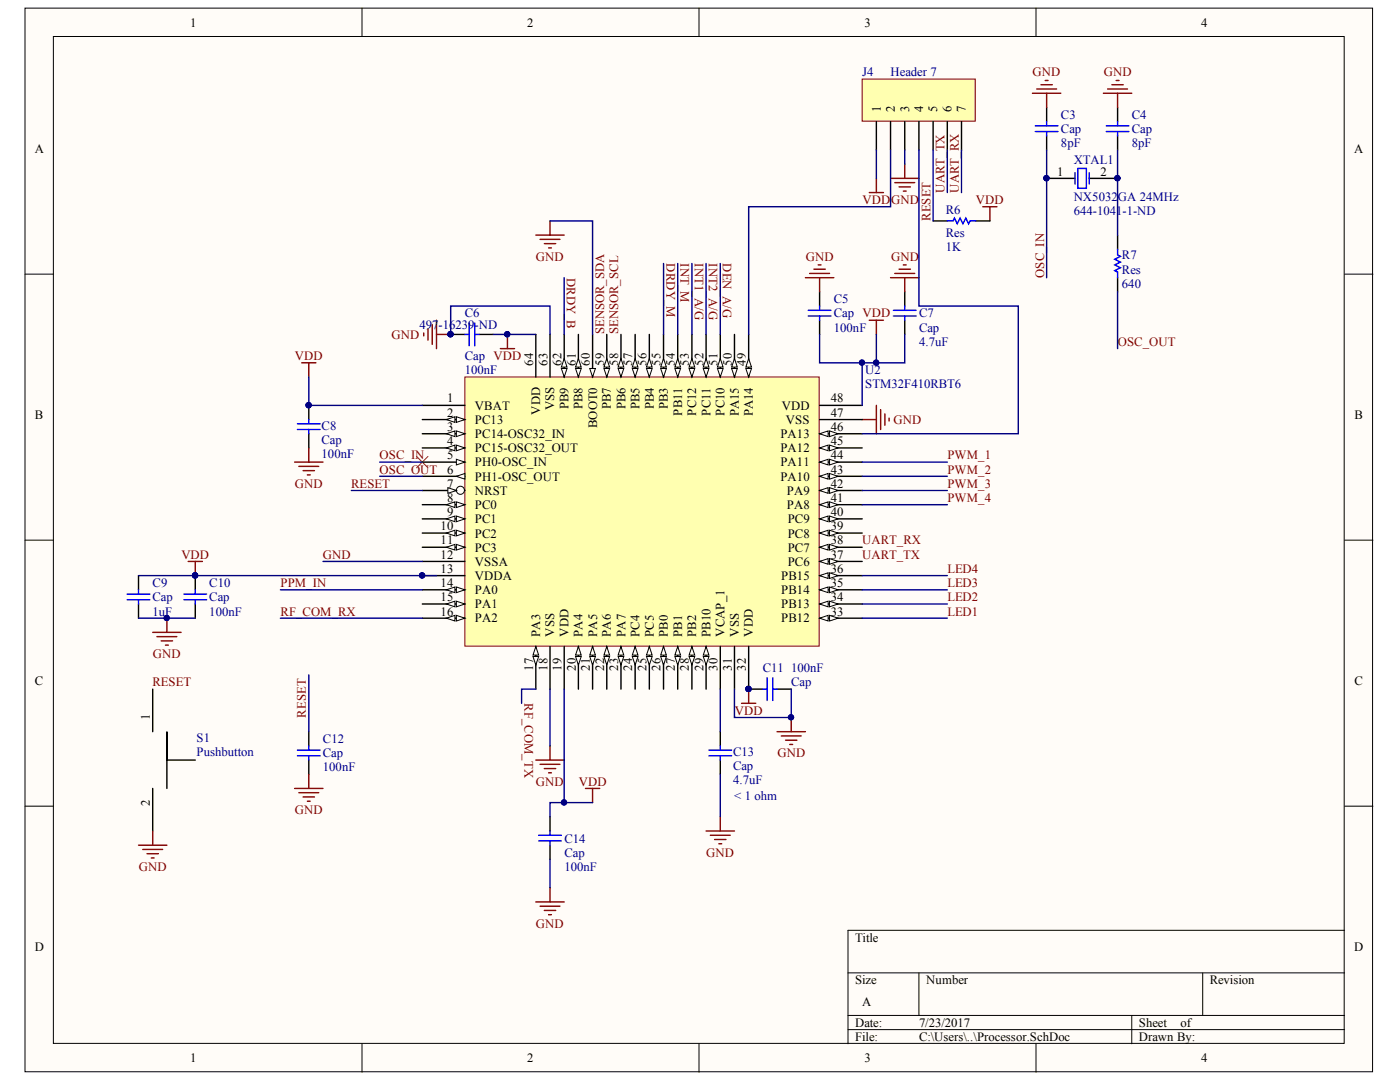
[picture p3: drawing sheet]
<svg xmlns="http://www.w3.org/2000/svg" width="279mm" height="216mm" viewBox="0 0 279 216" stroke-linecap="round" stroke-linejoin="round" font-family="sans-serif">
<defs><g id="words">
<g font-size="2.5">
<text x="38" y="5.3">1</text>
<text x="105.2" y="5.3">2</text>
<text x="172.5" y="5.3">3</text>
<text x="239.7" y="5.3">4</text>
<text x="175.8" y="22.3" transform="rotate(-90 175.8 22.3)">1</text>
<text x="178.6" y="22.3" transform="rotate(-90 178.6 22.3)">2</text>
<text x="181.5" y="22.3" transform="rotate(-90 181.5 22.3)">3</text>
<text x="184.3" y="22.3" transform="rotate(-90 184.3 22.3)">4</text>
<text x="187" y="22.3" transform="rotate(-90 187 22.3)">5</text>
<text x="189.9" y="22.3" transform="rotate(-90 189.9 22.3)">6</text>
<text x="192.7" y="22.3" transform="rotate(-90 192.7 22.3)">7</text>
<text x="6.9" y="30.4">A</text>
<text x="211" y="35.1">1</text>
<text x="219.6" y="35.1">2</text>
<text x="270.3" y="30.4">A</text>
<text x="106.4" y="72.9" transform="rotate(-90 106.4 72.9)">64</text>
<text x="109.3" y="72.9" transform="rotate(-90 109.3 72.9)">63</text>
<text x="112" y="72.9" transform="rotate(-90 112 72.9)">62</text>
<text x="114.9" y="72.9" transform="rotate(-90 114.9 72.9)">61</text>
<text x="117.7" y="72.9" transform="rotate(-90 117.7 72.9)">60</text>
<text x="120.6" y="72.9" transform="rotate(-90 120.6 72.9)">59</text>
<text x="123.4" y="72.9" transform="rotate(-90 123.4 72.9)">58</text>
<text x="126.2" y="72.9" transform="rotate(-90 126.2 72.9)">57</text>
<text x="129" y="72.9" transform="rotate(-90 129 72.9)">56</text>
<text x="131.8" y="72.9" transform="rotate(-90 131.8 72.9)">55</text>
<text x="134.7" y="72.9" transform="rotate(-90 134.7 72.9)">54</text>
<text x="137.5" y="72.9" transform="rotate(-90 137.5 72.9)">53</text>
<text x="140.4" y="72.9" transform="rotate(-90 140.4 72.9)">52</text>
<text x="143.2" y="72.9" transform="rotate(-90 143.2 72.9)">51</text>
<text x="146" y="72.9" transform="rotate(-90 146 72.9)">50</text>
<text x="148.8" y="72.9" transform="rotate(-90 148.8 72.9)">49</text>
<text x="6.9" y="83.5">B</text>
<text x="89.2" y="80.3">1</text>
<text x="89.2" y="83.2">2</text>
<text x="94.8" y="81.7">VBAT</text>
<text x="107.8" y="82.8" transform="rotate(-90 107.8 82.8)">VDD</text>
<text x="110.6" y="81.9" transform="rotate(-90 110.6 81.9)">VSS</text>
<text x="113.5" y="81.6" transform="rotate(-90 113.5 81.6)">PB9</text>
<text x="116.3" y="81.6" transform="rotate(-90 116.3 81.6)">PB8</text>
<text x="121.9" y="81.6" transform="rotate(-90 121.9 81.6)">PB7</text>
<text x="124.8" y="81.6" transform="rotate(-90 124.8 81.6)">PB6</text>
<text x="127.6" y="81.6" transform="rotate(-90 127.6 81.6)">PB5</text>
<text x="130.5" y="81.6" transform="rotate(-90 130.5 81.6)">PB4</text>
<text x="133.3" y="81.6" transform="rotate(-90 133.3 81.6)">PB3</text>
<text x="136.1" y="82.9" transform="rotate(-90 136.1 82.9)">PB11</text>
<text x="138.9" y="82.9" transform="rotate(-90 138.9 82.9)">PC12</text>
<text x="141.8" y="82.9" transform="rotate(-90 141.8 82.9)">PC11</text>
<text x="144.6" y="82.9" transform="rotate(-90 144.6 82.9)">PC10</text>
<text x="147.5" y="83" transform="rotate(-90 147.5 83)">PA15</text>
<text x="150.3" y="83" transform="rotate(-90 150.3 83)">PA14</text>
<text x="156" y="81.7">VDD</text>
<text x="165.8" y="80.3">48</text>
<text x="165.8" y="83.2">47</text>
<text x="270.3" y="83.5">B</text>
<text x="89.2" y="86">3</text>
<text x="89.2" y="88.8">4</text>
<text x="94.8" y="84.6">PC13</text>
<text x="94.8" y="87.4">PC14-OSC32_IN</text>
<text x="119.1" y="85.5" transform="rotate(-90 119.1 85.5)">BOOT0</text>
<text x="155.8" y="87.4">PA13</text>
<text x="156.9" y="84.6">VSS</text>
<text x="165.8" y="86">46</text>
<text x="165.8" y="88.8">45</text>
<text x="89.2" y="91.6">5</text>
<text x="89.2" y="94.5">6</text>
<text x="94.8" y="90.3">PC15-OSC32_OUT</text>
<text x="94.8" y="93.1">PH0-OSC_IN</text>
<text x="94.8" y="95.9">PH1-OSC_OUT</text>
<text x="155.8" y="95.9">PA10</text>
<text x="155.8" y="93.1">PA11</text>
<text x="155.8" y="90.3">PA12</text>
<text x="165.8" y="94.5">43</text>
<text x="165.8" y="91.6">44</text>
<text x="89.2" y="100.2">8</text>
<text x="89.2" y="97.3">7</text>
<text x="94.8" y="101.6">PC0</text>
<text x="94.8" y="98.7">NRST</text>
<text x="157" y="101.6">PA8</text>
<text x="157" y="98.7">PA9</text>
<text x="165.8" y="100.2">41</text>
<text x="165.8" y="97.3">42</text>
<text x="87.9" y="105.8">10</text>
<text x="89.2" y="103">9</text>
<text x="94.8" y="104.4">PC1</text>
<text x="94.8" y="107.3">PC2</text>
<text x="157.2" y="107.3">PC8</text>
<text x="157.2" y="104.4">PC9</text>
<text x="165.8" y="105.8">39</text>
<text x="165.8" y="103">40</text>
<text x="87.9" y="108.6">11</text>
<text x="87.9" y="111.5">12</text>
<text x="94.8" y="110.1">PC3</text>
<text x="94.8" y="112.9">VSSA</text>
<text x="157.2" y="112.9">PC6</text>
<text x="157.2" y="110.1">PC7</text>
<text x="165.8" y="111.5">37</text>
<text x="165.8" y="108.6">38</text>
<text x="87.9" y="114.3">13</text>
<text x="87.9" y="117.2">14</text>
<text x="87.9" y="119.9">15</text>
<text x="94.8" y="115.7">VDDA</text>
<text x="94.8" y="118.6">PA0</text>
<text x="155.9" y="118.6">PB14</text>
<text x="155.9" y="115.7">PB15</text>
<text x="165.8" y="119.9">34</text>
<text x="165.8" y="117.2">35</text>
<text x="165.8" y="114.3">36</text>
<text x="87.9" y="122.8">16</text>
<text x="94.8" y="121.4">PA1</text>
<text x="94.8" y="124.2">PA2</text>
<text x="155.9" y="124.2">PB12</text>
<text x="155.9" y="121.4">PB13</text>
<text x="165.8" y="122.8">33</text>
<text x="107.8" y="127" transform="rotate(-90 107.8 127)">PA3</text>
<text x="110.6" y="127" transform="rotate(-90 110.6 127)">VSS</text>
<text x="113.5" y="127" transform="rotate(-90 113.5 127)">VDD</text>
<text x="116.3" y="127" transform="rotate(-90 116.3 127)">PA4</text>
<text x="119.1" y="127" transform="rotate(-90 119.1 127)">PA5</text>
<text x="121.9" y="127" transform="rotate(-90 121.9 127)">PA6</text>
<text x="124.8" y="127" transform="rotate(-90 124.8 127)">PA7</text>
<text x="127.6" y="127" transform="rotate(-90 127.6 127)">PC4</text>
<text x="130.5" y="127" transform="rotate(-90 130.5 127)">PC5</text>
<text x="133.3" y="127" transform="rotate(-90 133.3 127)">PB0</text>
<text x="136.1" y="127" transform="rotate(-90 136.1 127)">PB1</text>
<text x="138.9" y="127" transform="rotate(-90 138.9 127)">PB2</text>
<text x="141.8" y="127" transform="rotate(-90 141.8 127)">PB10</text>
<text x="144.6" y="127" transform="rotate(-90 144.6 127)">VCAP_1</text>
<text x="147.5" y="127" transform="rotate(-90 147.5 127)">VSS</text>
<text x="150.3" y="127" transform="rotate(-90 150.3 127)">VDD</text>
<text x="6.9" y="136.6">C</text>
<text x="106.4" y="133.8" transform="rotate(-90 106.4 133.8)">17</text>
<text x="109.3" y="133.8" transform="rotate(-90 109.3 133.8)">18</text>
<text x="112" y="133.8" transform="rotate(-90 112 133.8)">19</text>
<text x="114.9" y="133.8" transform="rotate(-90 114.9 133.8)">20</text>
<text x="117.7" y="133.8" transform="rotate(-90 117.7 133.8)">21</text>
<text x="120.6" y="133.8" transform="rotate(-90 120.6 133.8)">22</text>
<text x="123.4" y="133.8" transform="rotate(-90 123.4 133.8)">23</text>
<text x="126.2" y="133.8" transform="rotate(-90 126.2 133.8)">24</text>
<text x="129" y="133.8" transform="rotate(-90 129 133.8)">25</text>
<text x="131.8" y="133.8" transform="rotate(-90 131.8 133.8)">26</text>
<text x="134.7" y="133.8" transform="rotate(-90 134.7 133.8)">27</text>
<text x="137.5" y="133.8" transform="rotate(-90 137.5 133.8)">28</text>
<text x="140.4" y="133.8" transform="rotate(-90 140.4 133.8)">29</text>
<text x="143.2" y="133.8" transform="rotate(-90 143.2 133.8)">30</text>
<text x="146" y="133.8" transform="rotate(-90 146 133.8)">31</text>
<text x="148.8" y="133.8" transform="rotate(-90 148.8 133.8)">32</text>
<text x="270.3" y="136.6">C</text>
<text x="29.9" y="143.7" transform="rotate(-90 29.9 143.7)">1</text>
<text x="29.9" y="160.9" transform="rotate(-90 29.9 160.9)">2</text>
<text x="6.9" y="189.7">D</text>
<text x="170.6" y="187.9">Title</text>
<text x="270.3" y="189.7">D</text>
<text x="170.6" y="196.4">Size</text>
<text x="184.8" y="196.4">Number</text>
<text x="241.4" y="196.4">Revision</text>
<text x="172.1" y="200.7">A</text>
<text x="170.6" y="204.9">Date:</text>
<text x="170.6" y="207.7">File:</text>
<text x="183.4" y="204.9">7/23/2017</text>
<text x="183.4" y="207.7">C:\Users\..\Processor.SchDoc</text>
<text x="227.3" y="204.9">Sheet</text>
<text x="227.3" y="207.7">Drawn By:</text>
<text x="235.6" y="204.9">of</text>
<text x="38" y="212">1</text>
<text x="105.2" y="212">2</text>
<text x="172.5" y="212">3</text>
<text x="239.7" y="212">4</text>
</g>
<g font-size="2.5" fill="#000080">
<text x="172.1" y="15.2">J4</text>
<text x="177.7" y="15.2">Header 7</text>
<text x="211.7" y="23.8">C3</text>
<text x="225.9" y="23.8">C4</text>
<text x="211.7" y="29.4">8pF</text>
<text x="211.7" y="26.5">Cap</text>
<text x="225.9" y="29.4">8pF</text>
<text x="225.9" y="26.5">Cap</text>
<text x="214.3" y="32.8">XTAL1</text>
<text x="214.3" y="40.2">NX5032GA 24MHz</text>
<text x="188.7" y="42.7">R6</text>
<text x="188.7" y="47.3">Res</text>
<text x="214.3" y="42.9">644-1041-1-ND</text>
<text x="188.7" y="50">1K</text>
<text x="223.9" y="51.7">R7</text>
<text x="223.9" y="57.4">640</text>
<text x="223.9" y="54.6">Res</text>
<text x="83.7" y="65.6">497-16239-ND</text>
<text x="92.8" y="63.3">C6</text>
<text x="166.4" y="60.5">C5</text>
<text x="166.4" y="63.3">Cap VDD</text>
<text x="183.4" y="63.3">C7</text>
<text x="92.8" y="71.8">Cap VDD</text>
<text x="166.4" y="66.2">100nF</text>
<text x="183.4" y="69">4.7uF</text>
<text x="183.4" y="66.2">Cap</text>
<text x="92.8" y="74.6">100nF</text>
<text x="172.7" y="74.6">U2</text>
<text x="172.7" y="77.5">STM32F410RBT6</text>
<text x="64.2" y="85.7">C8</text>
<text x="64.2" y="88.6">Cap</text>
<text x="64.2" y="91.4">100nF</text>
<text x="30.4" y="117.2">C9</text>
<text x="30.4" y="119.9">Cap</text>
<text x="41.8" y="117.2">C10</text>
<text x="41.8" y="119.9">Cap</text>
<text x="30.4" y="122.8">1uF</text>
<text x="41.8" y="122.8">100nF</text>
<text x="152.2" y="134.1">C11</text>
<text x="157.9" y="134.1">100nF</text>
<text x="157.9" y="136.9">Cap</text>
<text x="39.2" y="148">S1</text>
<text x="64.4" y="148.3">C12</text>
<text x="39.2" y="150.8">Pushbutton</text>
<text x="64.4" y="153.9">100nF</text>
<text x="64.4" y="151.1">Cap</text>
<text x="146.3" y="150.8">C13</text>
<text x="146.3" y="153.7">Cap</text>
<text x="146.3" y="156.5">4.7uF</text>
<text x="146.5" y="159.6">&lt; 1 ohm</text>
<text x="112.6" y="173.8">100nF</text>
<text x="112.6" y="168.1">C14</text>
<text x="112.6" y="170.9">Cap</text>
</g>
<g font-size="2.5" fill="#800000">
<text x="206.1" y="15.2">GND</text>
<text x="220.3" y="15.2">GND</text>
<text x="172.2" y="40.7">VDD</text>
<text x="177.8" y="40.7">GND</text>
<text x="188.5" y="38.5" transform="rotate(-90 188.5 38.5)">UART_TX</text>
<text x="191.4" y="38.5" transform="rotate(-90 191.4 38.5)">UART_RX</text>
<text x="194.7" y="40.7">VDD</text>
<text x="185.7" y="44.1" transform="rotate(-90 185.7 44.1)">RESET</text>
<text x="107" y="52">GND</text>
<text x="133" y="52.6" transform="rotate(90 133 52.6)">DRDY_M</text>
<text x="135.8" y="52.6" transform="rotate(90 135.8 52.6)">INT_M</text>
<text x="138.7" y="52.6" transform="rotate(90 138.7 52.6)">INT1_A/G</text>
<text x="141.5" y="52.6" transform="rotate(90 141.5 52.6)">INT2_A/G</text>
<text x="144.3" y="52.6" transform="rotate(90 144.3 52.6)">DEN_A/G</text>
<text x="160.8" y="52">GND</text>
<text x="177.8" y="52">GND</text>
<text x="113.1" y="55.5" transform="rotate(90 113.1 55.5)">DRDY_B</text>
<text x="208.4" y="55.5" transform="rotate(-90 208.4 55.5)">OSC_IN</text>
<text x="58.9" y="71.8">VDD</text>
<text x="78.1" y="67.6">GND</text>
<text x="120.6" y="66.7" transform="rotate(-90 120.6 66.7)">SENSOR_SDA</text>
<text x="123.4" y="66.7" transform="rotate(-90 123.4 66.7)">SENSOR_SCL</text>
<text x="223.1" y="69">OSC_OUT</text>
<text x="178.3" y="84.6">GND</text>
<text x="75.8" y="91.6">OSC_IN</text>
<text x="75.8" y="94.5">OSC_OUT</text>
<text x="189.1" y="91.6">PWM_1</text>
<text x="189.1" y="94.5">PWM_2</text>
<text x="58.9" y="97.3">GND</text>
<text x="70.1" y="97.3">RESET</text>
<text x="189.1" y="97.3">PWM_3</text>
<text x="189.1" y="100.2">PWM_4</text>
<text x="36.2" y="111.5">VDD</text>
<text x="64.4" y="111.5">GND</text>
<text x="172.1" y="111.5">UART_TX</text>
<text x="172.1" y="108.6">UART_RX</text>
<text x="56" y="117.2">PPM_IN</text>
<text x="189.1" y="119.9">LED2</text>
<text x="189.1" y="117.2">LED3</text>
<text x="189.1" y="114.3">LED4</text>
<text x="56" y="122.8">RF_COM_RX</text>
<text x="189.1" y="122.8">LED1</text>
<text x="30.5" y="131.3">GND</text>
<text x="30.4" y="136.9">RESET</text>
<text x="61.1" y="143.2" transform="rotate(-90 61.1 143.2)">RESET</text>
<text x="104.7" y="140.3" transform="rotate(90 104.7 140.3)">RF_COM_TX</text>
<text x="146.6" y="142.6">VDD</text>
<text x="155.2" y="151.1">GND</text>
<text x="107" y="156.8">GND</text>
<text x="115.5" y="156.8">VDD</text>
<text x="58.9" y="162.5">GND</text>
<text x="27.7" y="173.8">GND</text>
<text x="141" y="170.9">GND</text>
<text x="107" y="185.1">GND</text>
</g>
</g></defs>
<g fill="#fffcf8" stroke="#000" stroke-width=".2">
<path d="M5 1.6h268.9v212.3h-268.9z"/>
<path d="M10.7 7.3h257.6v200.9h-257.6z"/>
</g>
<g fill="none" stroke="#000" stroke-width=".2">
<path d="M72.2 1.6v5.7M139.5 1.6v5.7M206.8 1.6v5.7M5 54.7h5.7M268.3 54.7h5.7M5 107.8h5.7M268.3 107.8h5.7M5 160.9h5.7M268.3 160.9h5.7M169.2 194.1h99.1M183.4 194.1v8.5M240 194.1v8.5"/>
<path d="M268.3 185.6h-99.1v22.7M72.2 208.3v5.6M139.5 208.3v5.6M169.2 202.6h99.1M169.2 205.4h99.1M206.8 208.3v5.6M225.9 202.6v5.7"/>
</g>
<g fill="none" stroke="#800000" stroke-width=".28">
<path d="M206 18.6h5.7M206.9 17.8h4M207.7 16.9h2.3M208.6 16.1h.6M208.9 18.6v2.8M220.2 18.6h5.7M221.1 17.8h3.9M221.9 16.9h2.3M222.8 16.1h.5M223 18.6v2.8M173.5 38.4h2.8M174.9 35.6v2.8"/>
<path d="M177.7 35.6h5.7M178.6 36.4h3.9M179.4 37.3h2.3M180.3 38.1h.5M180.6 32.8v2.8M160.7 55.4h5.7M161.6 54.6h4M162.4 53.7h2.3M163.3 52.9h.6M163.6 55.4v2.8M177.7 55.4h5.7M178.6 54.6h3.9"/>
<path d="M179.4 53.7h2.3M180.3 52.9h.5M180.6 55.4v2.8M196.1 41.3h2.9M197.6 41.3v2.8M84.6 66.4v.6M85.4 65.6v2.3M86.3 64.8v3.9M87.1 63.9v5.7M87.1 66.7h2.8M99.9 69.6h2.8M101.3 66.7v2.9"/>
<path d="M173.5 63.9h2.8M174.9 63.9v2.8M172.1 83.7h2.8M174.9 80.9v5.6M175.7 81.7v4M176.6 82.6v2.3M177.4 83.4v.6M149.4 137.5v2.8M58.8 157.3h5.7M59.6 158.2h4M60.5 159h2.3M61.3 159.9h.6"/>
<path d="M61.6 154.5v2.8M106.9 151.7h5.7M107.8 152.5h3.9M108.6 153.4h2.3M109.5 154.2h.5M109.8 148.8v2.9M116.8 157.3h2.9M118.3 157.3v2.9M148 140.3h2.8M155.1 146h5.6M155.9 146.8h4M156.8 147.7h2.2"/>
<path d="M157.6 148.5h.6M157.9 143.2v2.8M106.9 180h5.7M109.8 177.1v2.9M107.8 180.8h3.9M108.6 181.7h2.3M109.5 182.5h.5"/>
</g>
<g fill="#000080" stroke="#000080" stroke-width=".2">
<circle cx="101.2" cy="66.7" r=".52"/>
<circle cx="149.4" cy="137.5" r=".52"/>
<circle cx="89.9" cy="66.7" r=".52"/>
<circle cx="157.9" cy="143.1" r=".52"/>
</g>
<g fill="none" stroke="#000" stroke-width=".28">
<path d="M208.9 21.4v2.9M208.9 27.1v2.8M223 21.4v2.9M223 27.1v2.8M163.6 58.2v2.9M180.6 58.2v2.9M186.2 44.1h2.9M194.7 44.1h2.9M223 46.9v2.8M223 55.4v2.8M89.9 66.7h2.9M95.6 66.7h2.8"/>
<path d="M163.6 63.9v2.8M180.6 63.9v2.8M149.4 137.5h2.8M155.1 137.5h2.8M61.6 146v2.8M61.6 151.7v2.8M109.8 163v2.8M109.8 168.6v2.9"/>
</g>
<g fill="none" stroke="#00f" stroke-width=".28">
<path d="M206.6 26.3h4.5M206.6 25.1h4.5M208.9 24.3v.8M208.9 26.3v.8M220.8 26.3h4.5M220.8 25.1h4.5M223 24.3v.8M223 26.3v.8M189.1 44.1h1.1l.3-.6 .5 1.2 .6-1.2 .6 1.2 .5-1.2 .6 1.2 .3-.6h1.1M223 49.7v1.2l.6 .3-1.1 .5 1.1 .6-1.1 .6 1.1 .5-1.1 .6 .5 .3v1.1M92.8 66.7h.8M93.6 64.5v4.5"/>
<path d="M94.8 64.5v4.5M94.8 66.7h.8M161.3 61.9h4.5M161.3 63.1h4.5M163.6 61.1v.8M163.6 63.1v.8M178.3 61.9h4.5M178.3 63.1h4.5M180.6 61.1v.8M180.6 63.1v.8M152.2 137.5h.9M153.1 135.2v4.6"/>
<path d="M154.2 135.2v4.6M154.2 137.5h.9M59.4 150.8h4.5M59.4 149.7h4.5M61.6 148.8v.9M61.6 150.8v.9M107.5 166.7h4.5M107.5 167.8h4.5M109.8 165.8v.9M109.8 167.8v.8"/>
</g>
<path d="M172.1 15.8h22.5v8.4h-22.5z" fill="#ffffb0" stroke="#800000" stroke-width=".2"/>
<path d="M174.9 24.3v5.6M177.7 24.3v5.6M180.6 24.3v5.6M183.4 24.3v5.6M186.2 24.3v5.6M189.1 24.3v5.6M191.9 24.3v5.6M208.9 35.6h5.6M217.4 35.6h5.6" fill="none" stroke="#000" stroke-width=".28"/>
<path d="M106.9 46.9h5.7M107.8 47.8h3.9M108.6 48.6h2.3M109.5 49.5h.5M109.8 44.1v2.8" fill="none" stroke="#800000" stroke-width=".28"/>
<path d="M83.1 91.1l2.3 2.2M85.4 91.1l-2.3 2.2" fill="none" stroke="#f00" stroke-width=".2"/>
<g fill="#000080" stroke="#000080" stroke-width=".2">
<circle cx="208.8" cy="35.6" r=".52"/>
<circle cx="223" cy="35.6" r=".52"/>
</g>
<path d="M214.5 34.5v2.2M215.1 33.6h1.7v4h-1.7zM217.4 34.5v2.2" fill="none" stroke="#00f" stroke-width=".28"/>
<path d="M92.8 75.2h70.7v53.7h-70.7z" fill="#ffffb0" stroke="#800000" stroke-width=".2"/>
<path d="M84.3 80.9h8.5M143.7 129v8.5M163.6 123.4h8.5" fill="none" stroke="#000" stroke-width=".28"/>
<path d="M163.6 123.4l1.7-.6v1.1z" fill="#fffcf8"/>
<path d="M163.6 123.4l1.7-.6v1.1z" fill="none" stroke="#000" stroke-width=".2"/>
<path d="M165.6 122.8l1.7 .6-1.7 .5z" fill="#fffcf8"/>
<path d="M165.6 122.8l1.7 .6-1.7 .5z" fill="none" stroke="#000" stroke-width=".2"/>
<path d="M163.6 120.5h8.5" fill="none" stroke="#000" stroke-width=".28"/>
<path d="M163.6 120.5l1.7-.5v1.1z" fill="#fffcf8"/>
<path d="M163.6 120.5l1.7-.5v1.1z" fill="none" stroke="#000" stroke-width=".2"/>
<path d="M165.6 120l1.7 .5-1.7 .6z" fill="#fffcf8"/>
<path d="M165.6 120l1.7 .5-1.7 .6z" fill="none" stroke="#000" stroke-width=".2"/>
<path d="M163.6 117.7h8.5" fill="none" stroke="#000" stroke-width=".28"/>
<path d="M163.6 117.7l1.7-.6v1.2z" fill="#fffcf8"/>
<path d="M163.6 117.7l1.7-.6v1.2z" fill="none" stroke="#000" stroke-width=".2"/>
<path d="M165.6 117.1l1.7 .6-1.7 .6z" fill="#fffcf8"/>
<path d="M165.6 117.1l1.7 .6-1.7 .6z" fill="none" stroke="#000" stroke-width=".2"/>
<path d="M163.6 114.9h8.5" fill="none" stroke="#000" stroke-width=".28"/>
<path d="M163.6 114.9l1.7-.6v1.1z" fill="#fffcf8"/>
<path d="M163.6 114.9l1.7-.6v1.1z" fill="none" stroke="#000" stroke-width=".2"/>
<path d="M165.6 114.3l1.7 .6-1.7 .5z" fill="#fffcf8"/>
<path d="M165.6 114.3l1.7 .6-1.7 .5z" fill="none" stroke="#000" stroke-width=".2"/>
<path d="M115.4 66.7v8.5" fill="none" stroke="#000" stroke-width=".28"/>
<path d="M114.9 73.5h1.1l-.6 1.7z" fill="#fffcf8"/>
<path d="M114.9 73.5h1.1l-.6 1.7z" fill="none" stroke="#000" stroke-width=".2"/>
<path d="M115.4 71.5l.6 1.7h-1.1z" fill="#fffcf8"/>
<path d="M115.4 71.5l.6 1.7h-1.1z" fill="none" stroke="#000" stroke-width=".2"/>
<path d="M163.6 86.5h8.5" fill="none" stroke="#000" stroke-width=".28"/>
<path d="M163.6 86.5l1.7-.5v1.1z" fill="#fffcf8"/>
<path d="M163.6 86.5l1.7-.5v1.1z" fill="none" stroke="#000" stroke-width=".2"/>
<path d="M165.6 86l1.7 .5-1.7 .6z" fill="#fffcf8"/>
<path d="M165.6 86l1.7 .5-1.7 .6z" fill="none" stroke="#000" stroke-width=".2"/>
<path d="M121.1 66.7v8.5M163.6 80.9h8.5" fill="none" stroke="#000" stroke-width=".28"/>
<path d="M120.5 73.5h1.2l-.6 1.7z" fill="#fffcf8"/>
<path d="M120.5 73.5h1.2l-.6 1.7z" fill="none" stroke="#000" stroke-width=".2"/>
<path d="M121.1 71.5l.6 1.7h-1.2z" fill="#fffcf8"/>
<path d="M121.1 71.5l.6 1.7h-1.2z" fill="none" stroke="#000" stroke-width=".2"/>
<path d="M118.3 66.7v8.5" fill="none" stroke="#000" stroke-width=".28"/>
<path d="M117.7 73.5h1.1l-.5 1.7z" fill="#fffcf8"/>
<path d="M117.7 73.5h1.1l-.5 1.7z" fill="none" stroke="#000" stroke-width=".2"/>
<path d="M84.3 100.7h8.5" fill="none" stroke="#000" stroke-width=".28"/>
<path d="M91.1 100.1l1.7 .6-1.7 .6z" fill="#fffcf8"/>
<path d="M91.1 100.1l1.7 .6-1.7 .6z" fill="none" stroke="#000" stroke-width=".2"/>
<path d="M89.1 100.7l1.7-.6v1.2z" fill="#fffcf8"/>
<path d="M89.1 100.7l1.7-.6v1.2z" fill="none" stroke="#000" stroke-width=".2"/>
<path d="M84.3 103.5h8.5" fill="none" stroke="#000" stroke-width=".28"/>
<path d="M91.1 103l1.7 .5-1.7 .6z" fill="#fffcf8"/>
<path d="M91.1 103l1.7 .5-1.7 .6z" fill="none" stroke="#000" stroke-width=".2"/>
<path d="M89.1 103.5l1.7-.5v1.1z" fill="#fffcf8"/>
<path d="M89.1 103.5l1.7-.5v1.1z" fill="none" stroke="#000" stroke-width=".2"/>
<path d="M84.3 106.4h8.5" fill="none" stroke="#000" stroke-width=".28"/>
<path d="M91.1 105.8l1.7 .6-1.7 .5z" fill="#fffcf8"/>
<path d="M91.1 105.8l1.7 .6-1.7 .5z" fill="none" stroke="#000" stroke-width=".2"/>
<path d="M89.1 106.4l1.7-.6v1.1z" fill="#fffcf8"/>
<path d="M89.1 106.4l1.7-.6v1.1z" fill="none" stroke="#000" stroke-width=".2"/>
<path d="M84.3 109.2h8.5" fill="none" stroke="#000" stroke-width=".28"/>
<path d="M91.1 108.6l1.7 .6-1.7 .6z" fill="#fffcf8"/>
<path d="M91.1 108.6l1.7 .6-1.7 .6z" fill="none" stroke="#000" stroke-width=".2"/>
<path d="M89.1 109.2l1.7-.6v1.2z" fill="#fffcf8"/>
<path d="M89.1 109.2l1.7-.6v1.2z" fill="none" stroke="#000" stroke-width=".2"/>
<path d="M126.8 129v8.5" fill="none" stroke="#000" stroke-width=".28"/>
<path d="M126.8 129l.5 1.7h-1.1z" fill="#fffcf8"/>
<path d="M126.8 129l.5 1.7h-1.1z" fill="none" stroke="#000" stroke-width=".2"/>
<path d="M126.2 131h1.1l-.5 1.7z" fill="#fffcf8"/>
<path d="M126.2 131h1.1l-.5 1.7z" fill="none" stroke="#000" stroke-width=".2"/>
<path d="M129.6 129v8.5" fill="none" stroke="#000" stroke-width=".28"/>
<path d="M129.6 129l.6 1.7h-1.2z" fill="#fffcf8"/>
<path d="M129.6 129l.6 1.7h-1.2z" fill="none" stroke="#000" stroke-width=".2"/>
<path d="M129 131h1.2l-.6 1.7z" fill="#fffcf8"/>
<path d="M129 131h1.2l-.6 1.7z" fill="none" stroke="#000" stroke-width=".2"/>
<path d="M163.6 112h8.5" fill="none" stroke="#000" stroke-width=".28"/>
<path d="M163.6 112l1.7-.5v1.1z" fill="#fffcf8"/>
<path d="M163.6 112l1.7-.5v1.1z" fill="none" stroke="#000" stroke-width=".2"/>
<path d="M165.6 111.5l1.7 .5-1.7 .6z" fill="#fffcf8"/>
<path d="M165.6 111.5l1.7 .5-1.7 .6z" fill="none" stroke="#000" stroke-width=".2"/>
<path d="M163.6 109.2h8.5" fill="none" stroke="#000" stroke-width=".28"/>
<path d="M163.6 109.2l1.7-.6v1.2z" fill="#fffcf8"/>
<path d="M163.6 109.2l1.7-.6v1.2z" fill="none" stroke="#000" stroke-width=".2"/>
<path d="M165.6 108.6l1.7 .6-1.7 .6z" fill="#fffcf8"/>
<path d="M165.6 108.6l1.7 .6-1.7 .6z" fill="none" stroke="#000" stroke-width=".2"/>
<path d="M163.6 106.4h8.5" fill="none" stroke="#000" stroke-width=".28"/>
<path d="M163.6 106.4l1.7-.6v1.1z" fill="#fffcf8"/>
<path d="M163.6 106.4l1.7-.6v1.1z" fill="none" stroke="#000" stroke-width=".2"/>
<path d="M165.6 105.8l1.7 .6-1.7 .5z" fill="#fffcf8"/>
<path d="M165.6 105.8l1.7 .6-1.7 .5z" fill="none" stroke="#000" stroke-width=".2"/>
<path d="M163.6 103.5h8.5" fill="none" stroke="#000" stroke-width=".28"/>
<path d="M163.6 103.5l1.7-.5v1.1z" fill="#fffcf8"/>
<path d="M163.6 103.5l1.7-.5v1.1z" fill="none" stroke="#000" stroke-width=".2"/>
<path d="M165.6 103l1.7 .5-1.7 .6z" fill="#fffcf8"/>
<path d="M165.6 103l1.7 .5-1.7 .6z" fill="none" stroke="#000" stroke-width=".2"/>
<path d="M143.7 66.7v8.5" fill="none" stroke="#000" stroke-width=".28"/>
<path d="M143.2 73.5h1.1l-.6 1.7z" fill="#fffcf8"/>
<path d="M143.2 73.5h1.1l-.6 1.7z" fill="none" stroke="#000" stroke-width=".2"/>
<path d="M143.7 71.5l.6 1.7h-1.1z" fill="#fffcf8"/>
<path d="M143.7 71.5l.6 1.7h-1.1z" fill="none" stroke="#000" stroke-width=".2"/>
<path d="M140.9 66.7v8.5" fill="none" stroke="#000" stroke-width=".28"/>
<path d="M140.3 73.5h1.2l-.6 1.7z" fill="#fffcf8"/>
<path d="M140.3 73.5h1.2l-.6 1.7z" fill="none" stroke="#000" stroke-width=".2"/>
<path d="M140.9 71.5l.6 1.7h-1.2z" fill="#fffcf8"/>
<path d="M140.9 71.5l.6 1.7h-1.2z" fill="none" stroke="#000" stroke-width=".2"/>
<path d="M138.1 66.7v8.5" fill="none" stroke="#000" stroke-width=".28"/>
<path d="M137.5 73.5h1.2l-.6 1.7z" fill="#fffcf8"/>
<path d="M137.5 73.5h1.2l-.6 1.7z" fill="none" stroke="#000" stroke-width=".2"/>
<path d="M138.1 71.5l.6 1.7h-1.2z" fill="#fffcf8"/>
<path d="M138.1 71.5l.6 1.7h-1.2z" fill="none" stroke="#000" stroke-width=".2"/>
<path d="M84.3 83.7h8.5" fill="none" stroke="#000" stroke-width=".28"/>
<path d="M91.1 83.2l1.7 .5-1.7 .6z" fill="#fffcf8"/>
<path d="M91.1 83.2l1.7 .5-1.7 .6z" fill="none" stroke="#000" stroke-width=".2"/>
<path d="M89.1 83.7l1.7-.5v1.1z" fill="#fffcf8"/>
<path d="M89.1 83.7l1.7-.5v1.1z" fill="none" stroke="#000" stroke-width=".2"/>
<path d="M84.3 86.5h8.5" fill="none" stroke="#000" stroke-width=".28"/>
<path d="M91.1 86l1.7 .5-1.7 .6z" fill="#fffcf8"/>
<path d="M91.1 86l1.7 .5-1.7 .6z" fill="none" stroke="#000" stroke-width=".2"/>
<path d="M89.1 86.5l1.7-.5v1.1z" fill="#fffcf8"/>
<path d="M89.1 86.5l1.7-.5v1.1z" fill="none" stroke="#000" stroke-width=".2"/>
<path d="M84.3 89.4h8.5" fill="none" stroke="#000" stroke-width=".28"/>
<path d="M91.1 88.8l1.7 .6-1.7 .5z" fill="#fffcf8"/>
<path d="M91.1 88.8l1.7 .6-1.7 .5z" fill="none" stroke="#000" stroke-width=".2"/>
<path d="M89.1 89.4l1.7-.6v1.1z" fill="#fffcf8"/>
<path d="M89.1 89.4l1.7-.6v1.1z" fill="none" stroke="#000" stroke-width=".2"/>
<path d="M84.3 92.2h8.5" fill="none" stroke="#000" stroke-width=".28"/>
<path d="M91.1 91.6l1.7 .6-1.7 .6z" fill="#fffcf8"/>
<path d="M91.1 91.6l1.7 .6-1.7 .6z" fill="none" stroke="#000" stroke-width=".2"/>
<path d="M84.3 95h8.5" fill="none" stroke="#000" stroke-width=".28"/>
<path d="M91.1 95l1.7-.5v1.1z" fill="#fffcf8"/>
<path d="M91.1 95l1.7-.5v1.1z" fill="none" stroke="#000" stroke-width=".2"/>
<path d="M84.3 97.9h8.5" fill="none" stroke="#000" stroke-width=".28"/>
<circle cx="91.9" cy="97.8" r=".81" fill="#fffcf8" stroke="#000" stroke-width=".2"/>
<path d="M89.4 97.3l1.7 .6-1.7 .5z" fill="#fffcf8"/>
<path d="M89.4 97.3l1.7 .6-1.7 .5z" fill="none" stroke="#000" stroke-width=".2"/>
<path d="M163.6 83.7h8.5M84.3 112h8.5M84.3 114.9h8.5M84.3 117.7h8.5M109.8 129v8.5M112.6 129v8.5" fill="none" stroke="#000" stroke-width=".28"/>
<circle cx="84.2" cy="114.8" r=".52" fill="#000080" stroke="#000080" stroke-width=".2"/>
<path d="M91.1 117.1l1.7 .6-1.7 .6z" fill="#fffcf8"/>
<path d="M91.1 117.1l1.7 .6-1.7 .6z" fill="none" stroke="#000" stroke-width=".2"/>
<path d="M89.1 117.7l1.7-.6v1.2z" fill="#fffcf8"/>
<path d="M89.1 117.7l1.7-.6v1.2z" fill="none" stroke="#000" stroke-width=".2"/>
<path d="M84.3 120.5h8.5" fill="none" stroke="#000" stroke-width=".28"/>
<path d="M91.1 120l1.7 .5-1.7 .6z" fill="#fffcf8"/>
<path d="M91.1 120l1.7 .5-1.7 .6z" fill="none" stroke="#000" stroke-width=".2"/>
<path d="M89.1 120.5l1.7-.5v1.1z" fill="#fffcf8"/>
<path d="M89.1 120.5l1.7-.5v1.1z" fill="none" stroke="#000" stroke-width=".2"/>
<path d="M84.3 123.4h8.5" fill="none" stroke="#000" stroke-width=".28"/>
<path d="M91.1 122.8l1.7 .6-1.7 .5z" fill="#fffcf8"/>
<path d="M91.1 122.8l1.7 .6-1.7 .5z" fill="none" stroke="#000" stroke-width=".2"/>
<path d="M89.1 123.4l1.7-.6v1.1z" fill="#fffcf8"/>
<path d="M89.1 123.4l1.7-.6v1.1z" fill="none" stroke="#000" stroke-width=".2"/>
<path d="M106.9 129v8.5" fill="none" stroke="#000" stroke-width=".28"/>
<path d="M106.9 129l.6 1.7h-1.1z" fill="#fffcf8"/>
<path d="M106.9 129l.6 1.7h-1.1z" fill="none" stroke="#000" stroke-width=".2"/>
<path d="M106.4 131h1.1l-.6 1.7z" fill="#fffcf8"/>
<path d="M106.4 131h1.1l-.6 1.7z" fill="none" stroke="#000" stroke-width=".2"/>
<path d="M115.4 129v8.5" fill="none" stroke="#000" stroke-width=".28"/>
<path d="M115.4 129l.6 1.7h-1.1z" fill="#fffcf8"/>
<path d="M115.4 129l.6 1.7h-1.1z" fill="none" stroke="#000" stroke-width=".2"/>
<path d="M114.9 131h1.1l-.6 1.7z" fill="#fffcf8"/>
<path d="M114.9 131h1.1l-.6 1.7z" fill="none" stroke="#000" stroke-width=".2"/>
<path d="M118.3 129v8.5" fill="none" stroke="#000" stroke-width=".28"/>
<path d="M118.3 129l.5 1.7h-1.1z" fill="#fffcf8"/>
<path d="M118.3 129l.5 1.7h-1.1z" fill="none" stroke="#000" stroke-width=".2"/>
<path d="M117.7 131h1.1l-.5 1.7z" fill="#fffcf8"/>
<path d="M117.7 131h1.1l-.5 1.7z" fill="none" stroke="#000" stroke-width=".2"/>
<path d="M121.1 129v8.5" fill="none" stroke="#000" stroke-width=".28"/>
<path d="M121.1 129l.6 1.7h-1.2z" fill="#fffcf8"/>
<path d="M121.1 129l.6 1.7h-1.2z" fill="none" stroke="#000" stroke-width=".2"/>
<path d="M120.5 131h1.2l-.6 1.7z" fill="#fffcf8"/>
<path d="M120.5 131h1.2l-.6 1.7z" fill="none" stroke="#000" stroke-width=".2"/>
<path d="M123.9 129v8.5" fill="none" stroke="#000" stroke-width=".28"/>
<path d="M123.9 129l.6 1.7h-1.1z" fill="#fffcf8"/>
<path d="M123.9 129l.6 1.7h-1.1z" fill="none" stroke="#000" stroke-width=".2"/>
<path d="M123.4 131h1.1l-.6 1.7z" fill="#fffcf8"/>
<path d="M123.4 131h1.1l-.6 1.7z" fill="none" stroke="#000" stroke-width=".2"/>
<path d="M132.4 129v8.5" fill="none" stroke="#000" stroke-width=".28"/>
<path d="M132.4 129l.6 1.7h-1.1z" fill="#fffcf8"/>
<path d="M132.4 129l.6 1.7h-1.1z" fill="none" stroke="#000" stroke-width=".2"/>
<path d="M131.9 131h1.1l-.6 1.7z" fill="#fffcf8"/>
<path d="M131.9 131h1.1l-.6 1.7z" fill="none" stroke="#000" stroke-width=".2"/>
<path d="M135.3 129v8.5" fill="none" stroke="#000" stroke-width=".28"/>
<path d="M135.3 129l.5 1.7h-1.1z" fill="#fffcf8"/>
<path d="M135.3 129l.5 1.7h-1.1z" fill="none" stroke="#000" stroke-width=".2"/>
<path d="M134.7 131h1.1l-.5 1.7z" fill="#fffcf8"/>
<path d="M134.7 131h1.1l-.5 1.7z" fill="none" stroke="#000" stroke-width=".2"/>
<path d="M138.1 129v8.5" fill="none" stroke="#000" stroke-width=".28"/>
<path d="M138.1 129l.6 1.7h-1.2z" fill="#fffcf8"/>
<path d="M138.1 129l.6 1.7h-1.2z" fill="none" stroke="#000" stroke-width=".2"/>
<path d="M137.5 131h1.2l-.6 1.7z" fill="#fffcf8"/>
<path d="M137.5 131h1.2l-.6 1.7z" fill="none" stroke="#000" stroke-width=".2"/>
<path d="M149.4 66.7v8.5" fill="none" stroke="#000" stroke-width=".28"/>
<path d="M148.8 73.5h1.2l-.6 1.7z" fill="#fffcf8"/>
<path d="M148.8 73.5h1.2l-.6 1.7z" fill="none" stroke="#000" stroke-width=".2"/>
<path d="M149.4 71.5l.6 1.7h-1.2z" fill="#fffcf8"/>
<path d="M149.4 71.5l.6 1.7h-1.2z" fill="none" stroke="#000" stroke-width=".2"/>
<path d="M146.6 66.7v8.5" fill="none" stroke="#000" stroke-width=".28"/>
<path d="M146 73.5h1.1l-.5 1.7z" fill="#fffcf8"/>
<path d="M146 73.5h1.1l-.5 1.7z" fill="none" stroke="#000" stroke-width=".2"/>
<path d="M146.6 71.5l.5 1.7h-1.1z" fill="#fffcf8"/>
<path d="M146.6 71.5l.5 1.7h-1.1z" fill="none" stroke="#000" stroke-width=".2"/>
<path d="M132.4 66.7v8.5" fill="none" stroke="#000" stroke-width=".28"/>
<path d="M131.9 73.5h1.1l-.6 1.7z" fill="#fffcf8"/>
<path d="M131.9 73.5h1.1l-.6 1.7z" fill="none" stroke="#000" stroke-width=".2"/>
<path d="M132.4 71.5l.6 1.7h-1.1z" fill="#fffcf8"/>
<path d="M132.4 71.5l.6 1.7h-1.1z" fill="none" stroke="#000" stroke-width=".2"/>
<path d="M135.3 66.7v8.5" fill="none" stroke="#000" stroke-width=".28"/>
<path d="M134.7 73.5h1.1l-.5 1.7z" fill="#fffcf8"/>
<path d="M134.7 73.5h1.1l-.5 1.7z" fill="none" stroke="#000" stroke-width=".2"/>
<path d="M135.3 71.5l.5 1.7h-1.1z" fill="#fffcf8"/>
<path d="M135.3 71.5l.5 1.7h-1.1z" fill="none" stroke="#000" stroke-width=".2"/>
<path d="M129.6 66.7v8.5" fill="none" stroke="#000" stroke-width=".28"/>
<path d="M129 73.5h1.2l-.6 1.7z" fill="#fffcf8"/>
<path d="M129 73.5h1.2l-.6 1.7z" fill="none" stroke="#000" stroke-width=".2"/>
<path d="M129.6 71.5l.6 1.7h-1.2z" fill="#fffcf8"/>
<path d="M129.6 71.5l.6 1.7h-1.2z" fill="none" stroke="#000" stroke-width=".2"/>
<path d="M163.6 100.7h8.5M146.6 129v8.5M149.4 129v8.5" fill="none" stroke="#000" stroke-width=".28"/>
<circle cx="149.4" cy="137.5" r=".52" fill="#000080" stroke="#000080" stroke-width=".2"/>
<path d="M163.6 100.7l1.7-.6v1.2z" fill="#fffcf8"/>
<path d="M163.6 100.7l1.7-.6v1.2z" fill="none" stroke="#000" stroke-width=".2"/>
<path d="M165.6 100.1l1.7 .6-1.7 .6z" fill="#fffcf8"/>
<path d="M165.6 100.1l1.7 .6-1.7 .6z" fill="none" stroke="#000" stroke-width=".2"/>
<path d="M163.6 97.9h8.5" fill="none" stroke="#000" stroke-width=".28"/>
<path d="M163.6 97.9l1.7-.6v1.1z" fill="#fffcf8"/>
<path d="M163.6 97.9l1.7-.6v1.1z" fill="none" stroke="#000" stroke-width=".2"/>
<path d="M165.6 97.3l1.7 .6-1.7 .5z" fill="#fffcf8"/>
<path d="M165.6 97.3l1.7 .6-1.7 .5z" fill="none" stroke="#000" stroke-width=".2"/>
<path d="M163.6 95h8.5" fill="none" stroke="#000" stroke-width=".28"/>
<path d="M163.6 95l1.7-.5v1.1z" fill="#fffcf8"/>
<path d="M163.6 95l1.7-.5v1.1z" fill="none" stroke="#000" stroke-width=".2"/>
<path d="M165.6 94.5l1.7 .5-1.7 .6z" fill="#fffcf8"/>
<path d="M165.6 94.5l1.7 .5-1.7 .6z" fill="none" stroke="#000" stroke-width=".2"/>
<path d="M163.6 92.2h8.5" fill="none" stroke="#000" stroke-width=".28"/>
<path d="M163.6 92.2l1.7-.6v1.2z" fill="#fffcf8"/>
<path d="M163.6 92.2l1.7-.6v1.2z" fill="none" stroke="#000" stroke-width=".2"/>
<path d="M165.6 91.6l1.7 .6-1.7 .6z" fill="#fffcf8"/>
<path d="M165.6 91.6l1.7 .6-1.7 .6z" fill="none" stroke="#000" stroke-width=".2"/>
<path d="M163.6 89.4h8.5" fill="none" stroke="#000" stroke-width=".28"/>
<path d="M163.6 89.4l1.7-.6v1.1z" fill="#fffcf8"/>
<path d="M163.6 89.4l1.7-.6v1.1z" fill="none" stroke="#000" stroke-width=".2"/>
<path d="M165.6 88.8l1.7 .6-1.7 .5z" fill="#fffcf8"/>
<path d="M165.6 88.8l1.7 .6-1.7 .5z" fill="none" stroke="#000" stroke-width=".2"/>
<path d="M126.8 66.7v8.5" fill="none" stroke="#000" stroke-width=".28"/>
<path d="M126.2 73.5h1.1l-.5 1.7z" fill="#fffcf8"/>
<path d="M126.2 73.5h1.1l-.5 1.7z" fill="none" stroke="#000" stroke-width=".2"/>
<path d="M126.8 71.5l.5 1.7h-1.1z" fill="#fffcf8"/>
<path d="M126.8 71.5l.5 1.7h-1.1z" fill="none" stroke="#000" stroke-width=".2"/>
<path d="M123.9 66.7v8.5" fill="none" stroke="#000" stroke-width=".28"/>
<path d="M123.4 73.5h1.1l-.6 1.7z" fill="#fffcf8"/>
<path d="M123.4 73.5h1.1l-.6 1.7z" fill="none" stroke="#000" stroke-width=".2"/>
<path d="M123.9 71.5l.6 1.7h-1.1z" fill="#fffcf8"/>
<path d="M123.9 71.5l.6 1.7h-1.1z" fill="none" stroke="#000" stroke-width=".2"/>
<path d="M140.9 129v8.5" fill="none" stroke="#000" stroke-width=".28"/>
<path d="M140.9 129l.6 1.7h-1.2z" fill="#fffcf8"/>
<path d="M140.9 129l.6 1.7h-1.2z" fill="none" stroke="#000" stroke-width=".2"/>
<path d="M140.3 131h1.2l-.6 1.7z" fill="#fffcf8"/>
<path d="M140.3 131h1.2l-.6 1.7z" fill="none" stroke="#000" stroke-width=".2"/>
<path d="M112.6 66.7v8.5" fill="none" stroke="#000" stroke-width=".28"/>
<path d="M112 73.5h1.2l-.6 1.7z" fill="#fffcf8"/>
<path d="M112 73.5h1.2l-.6 1.7z" fill="none" stroke="#000" stroke-width=".2"/>
<path d="M112.6 71.5l.6 1.7h-1.2z" fill="#fffcf8"/>
<path d="M112.6 71.5l.6 1.7h-1.2z" fill="none" stroke="#000" stroke-width=".2"/>
<g fill="none" stroke="#000" stroke-width=".28">
<path d="M106.9 66.7v8.5M109.8 66.7v8.5M61.6 80.9v2.8M61.6 86.5v2.9M27.6 114.9v2.8M39 114.9v2.8M27.6 120.5v2.9M30.5 137.5v8.5M39 120.5v2.9M30.5 157.3v8.5M39 151.7h-5.7v-5.7v11.3M143.7 146v2.8"/>
<path d="M143.7 151.7v2.8"/>
</g>
<g fill="#000080" stroke="#000080" stroke-width=".2">
<circle cx="84.2" cy="114.8" r=".52"/>
<circle cx="149.4" cy="137.5" r=".52"/>
<circle cx="61.6" cy="80.8" r=".52"/>
<circle cx="38.9" cy="114.8" r=".52"/>
<circle cx="33.3" cy="123.3" r=".52"/>
<circle cx="89.9" cy="66.7" r=".52"/>
<circle cx="157.9" cy="143.1" r=".52"/>
<circle cx="172" cy="72.4" r=".52"/>
<circle cx="174.9" cy="72.4" r=".52"/>
<circle cx="112.6" cy="160.1" r=".52"/>
<circle cx="208.8" cy="35.6" r=".52"/>
<circle cx="223" cy="35.6" r=".52"/>
<circle cx="101.2" cy="66.7" r=".52"/>
</g>
<g fill="none" stroke="#00f" stroke-width=".28">
<path d="M59.4 85.7h4.5M59.4 84.6h4.5M61.6 83.7v.9M61.6 85.7v.8M25.4 119.7h4.5M25.4 118.5h4.5M27.6 117.7v.8M27.6 119.7v.8M36.7 119.7h4.5M36.7 118.5h4.5M39 117.7v.8M39 119.7v.8"/>
<path d="M141.5 149.7h4.5M141.5 150.8h4.5M143.7 148.8v.9M143.7 150.8v.9"/>
</g>
<g fill="none" stroke="#800000" stroke-width=".28">
<path d="M60.2 72.4h2.8M61.6 72.4v2.8M58.8 92.2h5.7M59.6 93.1h4M60.5 93.9h2.3M61.3 94.8h.6M61.6 89.4v2.8M37.6 112h2.8M39 112v2.9M30.5 126.2h5.6M31.3 127h4M32.2 127.9h2.2"/>
<path d="M33 128.7h.6M33.3 123.4v2.8M27.6 168.6h5.7M28.5 169.5h4M29.3 170.3h2.3M30.2 171.2h.6M30.5 165.8v2.8M140.9 165.8h5.7M141.8 166.7h3.9M142.6 167.5h2.3M143.5 168.4h.5M143.7 163v2.8"/>
</g>
<g fill="none" stroke="#000080" stroke-width=".28">
<path d="M174.9 29.9v5.7M177.7 29.9v11.4h-28.3v25.4M180.6 29.9v2.9M183.4 29.9v31.2h19.8v25.4h-31.1M186.2 29.9v14.2M189.1 29.9v8.5M191.9 29.9v8.5M208.9 29.9v25.5M223 29.9v17M109.8 44.1h8.5v22.6M112.6 55.4v11.3M132.4 52.6v14.1"/>
<path d="M135.3 52.6v14.1M138.1 52.6v14.1M140.9 52.6v14.1M143.7 52.6v14.1M223 58.2v11.4M61.6 75.2v5.7h22.7M89.9 66.7v-5.6h19.9v5.6M98.4 66.7h8.5M163.6 66.7v5.7h17v-5.7M172.1 72.4v8.5M174.9 66.7v5.7M70.1 97.9h14.2"/>
<path d="M75.8 92.2h8.5M75.8 95h8.5M172.1 97.9h17M172.1 92.2h17M172.1 95h17M27.6 114.9h59.5M56 117.7h28.3M64.5 112h19.8M172.1 100.7h17M172.1 117.7h17M172.1 114.9h17M27.6 123.4h11.4"/>
<path d="M56 123.4h28.3M61.6 134.7v11.3M106.9 137.5h-2.8v2.8M109.8 137.5v11.3M112.6 137.5v22.7h-2.8v2.8M143.7 137.5v8.5M146.6 137.5v5.7h11.3v-5.7M172.1 123.4h17M172.1 120.5h17M143.7 154.5v8.5M109.8 171.5v5.6M112.6 160.2h5.7"/>
</g>
<use href="#words"/>
</svg>
